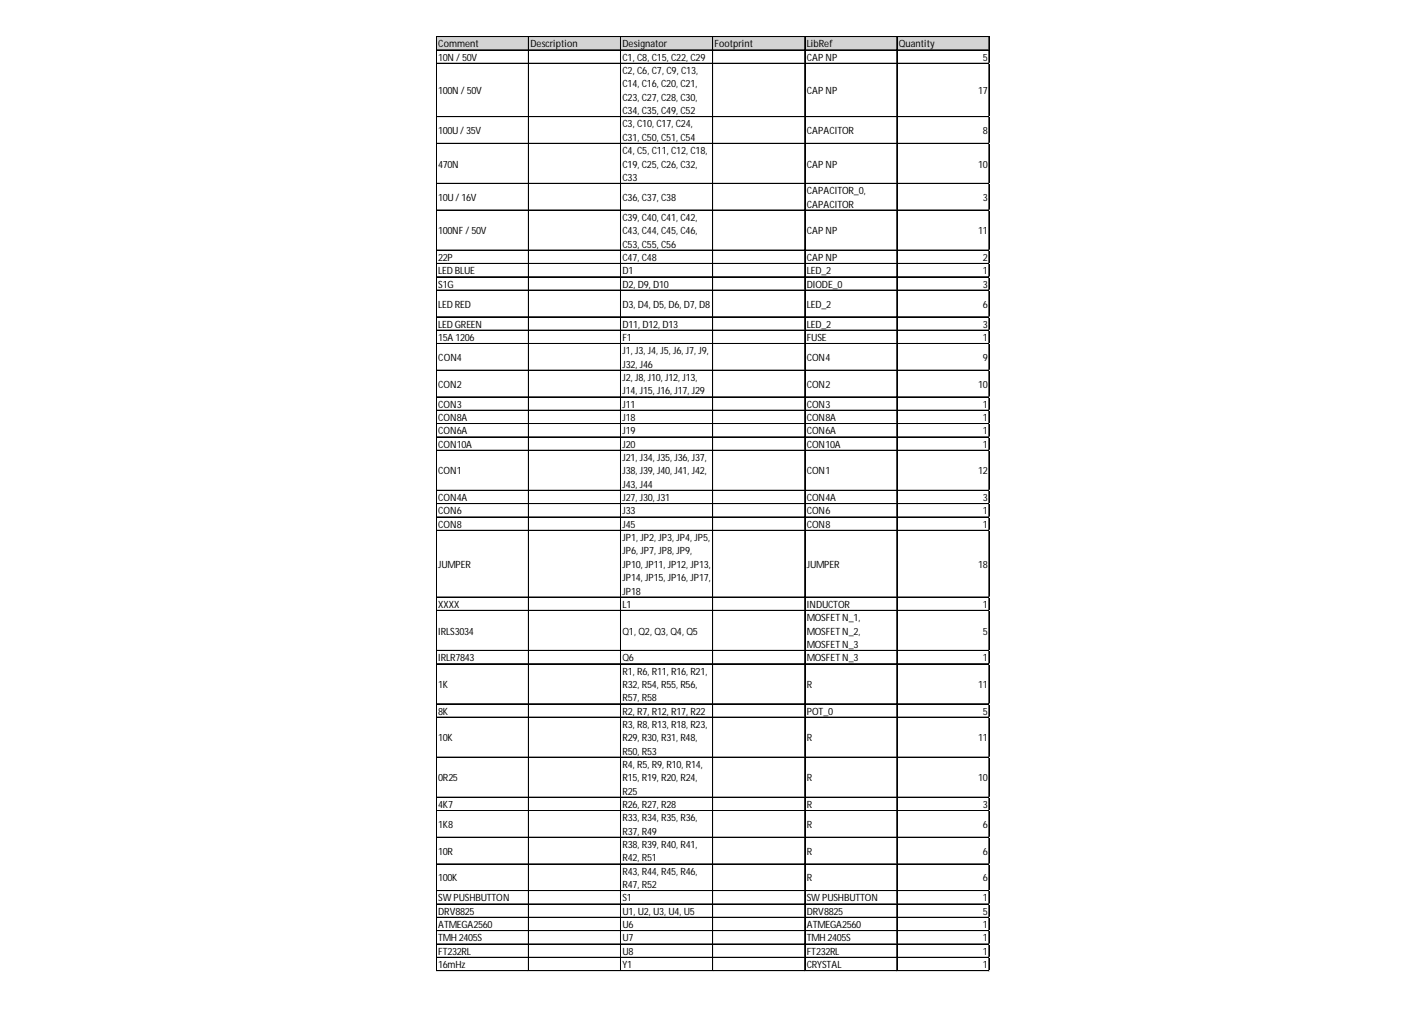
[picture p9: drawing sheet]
<svg xmlns="http://www.w3.org/2000/svg" width="297mm" height="210mm" viewBox="0 0 297 210" stroke-linecap="round" stroke-linejoin="round" font-family="sans-serif">
<defs><g id="words">
<g font-size="2.1">
<text x="91.2" y="9.9">Comment</text>
<text x="110.4" y="9.9">Description</text>
<text x="129.6" y="9.9">Designator</text>
<text x="148.7" y="9.9">Footprint</text>
<text x="167.9" y="9.9">LibRef</text>
<text x="187.1" y="9.9">Quantity</text>
<text x="91.2" y="12.6">10N/50V</text>
<text x="129.6" y="12.6">C1, C8, C15, C22, C29</text>
<text x="129.6" y="15.4">C2, C6, C7, C9, C13,</text>
<text x="167.9" y="12.6">CAPNP</text>
<text x="204.6" y="12.6">5</text>
<text x="91.2" y="19.6">100N/50V</text>
<text x="129.6" y="18.2">C14, C16, C20, C21,</text>
<text x="129.6" y="21">C23, C27, C28, C30,</text>
<text x="129.6" y="23.7">C34, C35, C49, C52</text>
<text x="167.9" y="19.6">CAPNP</text>
<text x="203.6" y="19.6">17</text>
<text x="91.2" y="27.9">100U/35V</text>
<text x="129.6" y="26.5">C3, C10, C17, C24,</text>
<text x="129.6" y="29.3">C31, C50, C51, C54</text>
<text x="167.9" y="27.9">CAPACITOR</text>
<text x="204.6" y="27.9">8</text>
<text x="91.2" y="34.8">470N</text>
<text x="129.6" y="32.1">C4, C5, C11, C12, C18,</text>
<text x="129.6" y="34.8">C19, C25, C26, C32,</text>
<text x="167.9" y="34.8">CAPNP</text>
<text x="203.6" y="34.8">10</text>
<text x="91.2" y="41.8">10U/16V</text>
<text x="129.6" y="37.6">C33</text>
<text x="129.6" y="41.8">C36, C37, C38</text>
<text x="167.9" y="40.4">CAPACITOR_0,</text>
<text x="204.6" y="41.8">3</text>
<text x="129.6" y="46">C39, C40, C41, C42,</text>
<text x="167.9" y="43.2">CAPACITOR</text>
<text x="91.2" y="48.7">100NF/50V</text>
<text x="129.6" y="48.7">C43, C44, C45, C46,</text>
<text x="129.6" y="51.5">C53, C55, C56</text>
<text x="167.9" y="48.7">CAPNP</text>
<text x="203.6" y="48.7">11</text>
<text x="91.2" y="54.3">22P</text>
<text x="91.2" y="57.1">LEDBLUE</text>
<text x="91.2" y="59.8">S1G</text>
<text x="129.6" y="54.3">C47, C48</text>
<text x="129.6" y="57.1">D1</text>
<text x="129.6" y="59.8">D2, D9, D10</text>
<text x="167.9" y="54.3">CAPNP</text>
<text x="167.9" y="57.1">LED_2</text>
<text x="167.9" y="59.8">DIODE_0</text>
<text x="204.6" y="54.3">2</text>
<text x="204.6" y="57.1">1</text>
<text x="204.6" y="59.8">3</text>
<text x="91.2" y="64">LEDRED</text>
<text x="129.6" y="64">D3, D4, D5, D6, D7, D8</text>
<text x="167.9" y="64">LED_2</text>
<text x="204.6" y="64">6</text>
<text x="91.2" y="68.2">LEDGREEN</text>
<text x="91.2" y="70.9">15A1206</text>
<text x="129.6" y="68.2">D11, D12, D13</text>
<text x="129.6" y="70.9">F1</text>
<text x="167.9" y="68.2">LED_2</text>
<text x="167.9" y="70.9">FUSE</text>
<text x="204.6" y="68.2">3</text>
<text x="204.6" y="70.9">1</text>
<text x="91.2" y="75.1">CON4</text>
<text x="129.6" y="73.7">J1, J3, J4, J5, J6, J7, J9,</text>
<text x="129.6" y="76.5">J32, J46</text>
<text x="167.9" y="75.1">CON4</text>
<text x="204.6" y="75.1">9</text>
<text x="91.2" y="80.7">CON2</text>
<text x="129.6" y="79.3">J2, J8, J10, J12, J13,</text>
<text x="129.6" y="82">J14, J15, J16, J17, J29</text>
<text x="167.9" y="80.7">CON2</text>
<text x="203.6" y="80.7">10</text>
<text x="91.2" y="84.8">CON3</text>
<text x="91.2" y="87.6">CON8A</text>
<text x="129.6" y="84.8">J11</text>
<text x="129.6" y="87.6">J18</text>
<text x="167.9" y="84.8">CON3</text>
<text x="167.9" y="87.6">CON8A</text>
<text x="204.6" y="84.8">1</text>
<text x="204.6" y="87.6">1</text>
<text x="91.2" y="90.4">CON6A</text>
<text x="91.2" y="93.1">CON10A</text>
<text x="129.6" y="90.4">J19</text>
<text x="129.6" y="93.1">J20</text>
<text x="129.6" y="95.9">J21, J34, J35, J36, J37,</text>
<text x="167.9" y="90.4">CON6A</text>
<text x="167.9" y="93.1">CON10A</text>
<text x="204.6" y="90.4">1</text>
<text x="204.6" y="93.1">1</text>
<text x="91.2" y="98.7">CON1</text>
<text x="129.6" y="98.7">J38, J39, J40, J41, J42,</text>
<text x="129.6" y="101.5">J43, J44</text>
<text x="167.9" y="98.7">CON1</text>
<text x="203.6" y="98.7">12</text>
<text x="91.2" y="104.2">CON4A</text>
<text x="91.2" y="107">CON6</text>
<text x="129.6" y="104.2">J27, J30, J31</text>
<text x="129.6" y="107">J33</text>
<text x="167.9" y="104.2">CON4A</text>
<text x="167.9" y="107">CON6</text>
<text x="204.6" y="104.2">3</text>
<text x="204.6" y="107">1</text>
<text x="91.2" y="109.8">CON8</text>
<text x="129.6" y="109.8">J45</text>
<text x="129.6" y="112.6">JP1, JP2, JP3, JP4, JP5,</text>
<text x="167.9" y="109.8">CON8</text>
<text x="204.6" y="109.8">1</text>
<text x="91.2" y="118.1">JUMPER</text>
<text x="129.6" y="115.4">JP6, JP7, JP8, JP9,</text>
<text x="129.6" y="118.1">JP10, JP11, JP12, JP13,</text>
<text x="167.9" y="118.1">JUMPER</text>
<text x="203.6" y="118.1">18</text>
<text x="129.6" y="120.9">JP14, JP15, JP16, JP17,</text>
<text x="129.6" y="123.7">JP18</text>
<text x="91.2" y="126.5">XXXX</text>
<text x="129.6" y="126.5">L1</text>
<text x="167.9" y="126.5">INDUCTOR</text>
<text x="167.9" y="129.2">MOSFETN_1,</text>
<text x="204.6" y="126.5">1</text>
<text x="91.2" y="132">IRLS3034</text>
<text x="91.2" y="137.6">IRLR7843</text>
<text x="129.6" y="132">Q1, Q2, Q3, Q4, Q5</text>
<text x="129.6" y="137.6">Q6</text>
<text x="167.9" y="132">MOSFETN_2,</text>
<text x="167.9" y="134.8">MOSFETN_3</text>
<text x="167.9" y="137.6">MOSFETN_3</text>
<text x="204.6" y="132">5</text>
<text x="204.6" y="137.6">1</text>
<text x="91.2" y="143.1">1K</text>
<text x="129.6" y="140.3">R1, R6, R11, R16, R21,</text>
<text x="129.6" y="143.1">R32, R54, R55, R56,</text>
<text x="167.9" y="143.1">R</text>
<text x="203.6" y="143.1">11</text>
<text x="91.2" y="148.7">8K</text>
<text x="129.6" y="145.9">R57, R58</text>
<text x="129.6" y="148.7">R2, R7, R12, R17, R22</text>
<text x="167.9" y="148.7">POT_0</text>
<text x="204.6" y="148.7">5</text>
<text x="91.2" y="154.2">10K</text>
<text x="129.6" y="151.4">R3, R8, R13, R18, R23,</text>
<text x="129.6" y="154.2">R29, R30, R31, R48,</text>
<text x="167.9" y="154.2">R</text>
<text x="203.6" y="154.2">11</text>
<text x="129.6" y="157">R50, R53</text>
<text x="129.6" y="159.8">R4, R5, R9, R10, R14,</text>
<text x="91.2" y="162.5">0R25</text>
<text x="129.6" y="162.5">R15, R19, R20, R24,</text>
<text x="129.6" y="165.3">R25</text>
<text x="167.9" y="162.5">R</text>
<text x="203.6" y="162.5">10</text>
<text x="91.2" y="168.1">4K7</text>
<text x="91.2" y="172.3">1K8</text>
<text x="129.6" y="168.1">R26, R27, R28</text>
<text x="129.6" y="170.9">R33, R34, R35, R36,</text>
<text x="129.6" y="173.6">R37, R49</text>
<text x="167.9" y="168.1">R</text>
<text x="167.9" y="172.3">R</text>
<text x="204.6" y="168.1">3</text>
<text x="204.6" y="172.3">6</text>
<text x="91.2" y="177.8">10R</text>
<text x="129.6" y="176.4">R38, R39, R40, R41,</text>
<text x="129.6" y="179.2">R42, R51</text>
<text x="167.9" y="177.8">R</text>
<text x="204.6" y="177.8">6</text>
<text x="91.2" y="183.4">100K</text>
<text x="129.6" y="182">R43, R44, R45, R46,</text>
<text x="129.6" y="184.7">R47, R52</text>
<text x="167.9" y="183.4">R</text>
<text x="204.6" y="183.4">6</text>
<text x="91.2" y="187.5">SWPUSHBUTTON</text>
<text x="91.2" y="190.3">DRV8825</text>
<text x="129.6" y="187.5">S1</text>
<text x="129.6" y="190.3">U1, U2, U3, U4, U5</text>
<text x="167.9" y="187.5">SWPUSHBUTTON</text>
<text x="167.9" y="190.3">DRV8825</text>
<text x="204.6" y="187.5">1</text>
<text x="204.6" y="190.3">5</text>
<text x="91.2" y="193.1">ATMEGA2560</text>
<text x="91.2" y="195.9">TMH2405S</text>
<text x="129.6" y="193.1">U6</text>
<text x="129.6" y="195.9">U7</text>
<text x="167.9" y="193.1">ATMEGA2560</text>
<text x="167.9" y="195.9">TMH2405S</text>
<text x="204.6" y="193.1">1</text>
<text x="204.6" y="195.9">1</text>
<text x="91.2" y="198.6">FT232RL</text>
<text x="91.2" y="201.4">16mHz</text>
<text x="129.6" y="198.6">U8</text>
<text x="129.6" y="201.4">Y1</text>
<text x="167.9" y="198.6">FT232RL</text>
<text x="167.9" y="201.4">CRYSTAL</text>
<text x="204.6" y="198.6">1</text>
<text x="204.6" y="201.4">1</text>
</g>
</g></defs>
<path d="M90.9 7.7h115.1v2.8h-115.1z" fill="#d3d3d3"/>
<g fill="none" stroke="#000" stroke-width=".21">
<path d="M90.8 7.6v194.5M90.9 7.6v194.5M91 7.6h115M91 7.7h115M91 10.4h115M91 13.2h115M110 7.7v194.4M110.1 7.7v194.4M129.2 7.7v194.4M148.3 7.7v194.4M148.4 7.7v194.4M167.5 7.7v194.4"/>
<path d="M167.6 7.7v194.4M186.7 7.7v194.4M205.8 7.7v194.4M205.9 7.7v194.4M91 24.3h115M91 29.8h115M91 29.9h115M91 38.1h115M91 38.2h115M91 43.7h115M91 43.8h115M91 52h115"/>
<path d="M91 52.1h115M91 54.8h115M91 54.9h115M91 57.6h115M91 60.3h115M91 60.4h115M91 65.9h115M91 66h115M91 68.7h115M91 71.5h115M91 77h115M91 77.1h115"/>
<path d="M91 82.6h115M91 85.3h115M91 85.4h115M91 88.1h115M91 88.2h115M91 90.9h115M91 91h115M91 93.7h115M91 102h115M91 102.1h115M91 104.8h115M91 107.5h115"/>
<path d="M91 107.6h115M91 110.3h115M91 110.4h115M91 124.2h115M91 124.3h115M91 127h115M91 135.3h115M91 135.4h115M91 138.1h115M91 146.4h115M91 146.5h115M91 149.2h115"/>
<path d="M91 157.5h115M91 157.6h115M91 165.8h115M91 165.9h115M91 168.6h115M91 168.7h115M91 174.2h115M91 179.7h115M91 179.8h115M91 185.3h115M91 188h115M91 188.1h115"/>
<path d="M91 190.8h115M91 190.9h115M91 193.6h115M91 193.7h115M91 196.4h115M91 199.1h115M91 199.2h115M91 201.9h115M91 202h115"/>
</g>
<path d="M90.8 202.1h.1" fill="none" stroke="#e0e0e0" stroke-width=".21"/>
<path d="M90.8 202.1h.2z" fill="#e0e0e0"/>
<path d="M110 202.1h.1" fill="none" stroke="#e0e0e0" stroke-width=".21"/>
<path d="M110 202.1h.1z" fill="#e0e0e0"/>
<path d="M129.2 202.1h.1" fill="none" stroke="#e0e0e0" stroke-width=".21"/>
<path d="M129.2 202.1h.1z" fill="#e0e0e0"/>
<path d="M148.3 202.1h.1" fill="none" stroke="#e0e0e0" stroke-width=".21"/>
<path d="M148.3 202.1h.2z" fill="#e0e0e0"/>
<path d="M167.5 202.1h.1" fill="none" stroke="#e0e0e0" stroke-width=".21"/>
<path d="M167.5 202.1h.1z" fill="#e0e0e0"/>
<path d="M186.7 202.1h.1" fill="none" stroke="#e0e0e0" stroke-width=".21"/>
<path d="M186.7 202.1h.1z" fill="#e0e0e0"/>
<path d="M205.8 202.1h.1" fill="none" stroke="#e0e0e0" stroke-width=".21"/>
<path d="M205.8 202.1h.2z" fill="#e0e0e0"/>
<path d="M206 13.2h.1" fill="none" stroke="#e0e0e0" stroke-width=".21"/>
<path d="M206 13.2v.1z" fill="#e0e0e0"/>
<path d="M206 24.3h.1" fill="none" stroke="#e0e0e0" stroke-width=".21"/>
<path d="M206 24.3v.1z" fill="#e0e0e0"/>
<path d="M206 29.8h.1" fill="none" stroke="#e0e0e0" stroke-width=".21"/>
<path d="M206 29.8v.2z" fill="#e0e0e0"/>
<path d="M206 38.1h.1" fill="none" stroke="#e0e0e0" stroke-width=".21"/>
<path d="M206 38.1v.2z" fill="#e0e0e0"/>
<path d="M206 43.7h.1" fill="none" stroke="#e0e0e0" stroke-width=".21"/>
<path d="M206 43.7v.1z" fill="#e0e0e0"/>
<path d="M206 52h.1" fill="none" stroke="#e0e0e0" stroke-width=".21"/>
<path d="M206 52v.2z" fill="#e0e0e0"/>
<path d="M206 54.8h.1" fill="none" stroke="#e0e0e0" stroke-width=".21"/>
<path d="M206 54.8v.1z" fill="#e0e0e0"/>
<path d="M206 57.6h.1" fill="none" stroke="#e0e0e0" stroke-width=".21"/>
<path d="M206 57.6v.1z" fill="#e0e0e0"/>
<path d="M206 60.3h.1" fill="none" stroke="#e0e0e0" stroke-width=".21"/>
<path d="M206 60.3v.2z" fill="#e0e0e0"/>
<path d="M206 65.9h.1" fill="none" stroke="#e0e0e0" stroke-width=".21"/>
<path d="M206 65.9v.1z" fill="#e0e0e0"/>
<path d="M206 68.7h.1" fill="none" stroke="#e0e0e0" stroke-width=".21"/>
<path d="M206 68.7v.1z" fill="#e0e0e0"/>
<path d="M206 71.5h.1" fill="none" stroke="#e0e0e0" stroke-width=".21"/>
<path d="M206 71.5v.1z" fill="#e0e0e0"/>
<path d="M206 77h.1" fill="none" stroke="#e0e0e0" stroke-width=".21"/>
<path d="M206 77v.1z" fill="#e0e0e0"/>
<path d="M206 82.6h.1" fill="none" stroke="#e0e0e0" stroke-width=".21"/>
<path d="M206 82.6v.1z" fill="#e0e0e0"/>
<path d="M206 85.3h.1" fill="none" stroke="#e0e0e0" stroke-width=".21"/>
<path d="M206 85.3v.2z" fill="#e0e0e0"/>
<path d="M206 88.1h.1" fill="none" stroke="#e0e0e0" stroke-width=".21"/>
<path d="M206 88.1v.1z" fill="#e0e0e0"/>
<path d="M206 90.9h.1" fill="none" stroke="#e0e0e0" stroke-width=".21"/>
<path d="M206 90.9v.1z" fill="#e0e0e0"/>
<path d="M206 93.7h.1" fill="none" stroke="#e0e0e0" stroke-width=".21"/>
<path d="M206 93.7v.1z" fill="#e0e0e0"/>
<path d="M206 102h.1" fill="none" stroke="#e0e0e0" stroke-width=".21"/>
<path d="M206 102v.1z" fill="#e0e0e0"/>
<path d="M206 104.8h.1" fill="none" stroke="#e0e0e0" stroke-width=".21"/>
<path d="M206 104.8v.1z" fill="#e0e0e0"/>
<path d="M206 107.5h.1" fill="none" stroke="#e0e0e0" stroke-width=".21"/>
<path d="M206 107.5v.2z" fill="#e0e0e0"/>
<path d="M206 110.3h.1" fill="none" stroke="#e0e0e0" stroke-width=".21"/>
<path d="M206 110.3v.2z" fill="#e0e0e0"/>
<path d="M206 124.2h.1" fill="none" stroke="#e0e0e0" stroke-width=".21"/>
<path d="M206 124.2v.1z" fill="#e0e0e0"/>
<path d="M206 127h.1" fill="none" stroke="#e0e0e0" stroke-width=".21"/>
<path d="M206 127v.1z" fill="#e0e0e0"/>
<path d="M206 135.3h.1" fill="none" stroke="#e0e0e0" stroke-width=".21"/>
<path d="M206 135.3v.1z" fill="#e0e0e0"/>
<path d="M206 138.1h.1" fill="none" stroke="#e0e0e0" stroke-width=".21"/>
<path d="M206 138.1v.1z" fill="#e0e0e0"/>
<path d="M206 146.4h.1" fill="none" stroke="#e0e0e0" stroke-width=".21"/>
<path d="M206 146.4v.1z" fill="#e0e0e0"/>
<path d="M206 149.2h.1" fill="none" stroke="#e0e0e0" stroke-width=".21"/>
<path d="M206 149.2v.1z" fill="#e0e0e0"/>
<path d="M206 157.5h.1" fill="none" stroke="#e0e0e0" stroke-width=".21"/>
<path d="M206 157.5v.1z" fill="#e0e0e0"/>
<path d="M206 165.8h.1" fill="none" stroke="#e0e0e0" stroke-width=".21"/>
<path d="M206 165.8v.2z" fill="#e0e0e0"/>
<path d="M206 168.6h.1" fill="none" stroke="#e0e0e0" stroke-width=".21"/>
<path d="M206 168.6v.1z" fill="#e0e0e0"/>
<path d="M206 174.2h.1" fill="none" stroke="#e0e0e0" stroke-width=".21"/>
<path d="M206 174.2v.1z" fill="#e0e0e0"/>
<path d="M206 179.7h.1" fill="none" stroke="#e0e0e0" stroke-width=".21"/>
<path d="M206 179.7v.2z" fill="#e0e0e0"/>
<path d="M206 185.3h.1" fill="none" stroke="#e0e0e0" stroke-width=".21"/>
<path d="M206 185.3v.1z" fill="#e0e0e0"/>
<path d="M206 188h.1" fill="none" stroke="#e0e0e0" stroke-width=".21"/>
<path d="M206 188v.2z" fill="#e0e0e0"/>
<path d="M206 190.8h.1" fill="none" stroke="#e0e0e0" stroke-width=".21"/>
<path d="M206 190.8v.2z" fill="#e0e0e0"/>
<path d="M206 193.6h.1" fill="none" stroke="#e0e0e0" stroke-width=".21"/>
<path d="M206 193.6v.1z" fill="#e0e0e0"/>
<path d="M206 196.4h.1" fill="none" stroke="#e0e0e0" stroke-width=".21"/>
<path d="M206 196.4v.1z" fill="#e0e0e0"/>
<path d="M206 199.1h.1" fill="none" stroke="#e0e0e0" stroke-width=".21"/>
<path d="M206 199.1v.2z" fill="#e0e0e0"/>
<path d="M206 201.9h.1" fill="none" stroke="#e0e0e0" stroke-width=".21"/>
<path d="M206 201.9v.2z" fill="#e0e0e0"/>
<use href="#words"/>
</svg>
